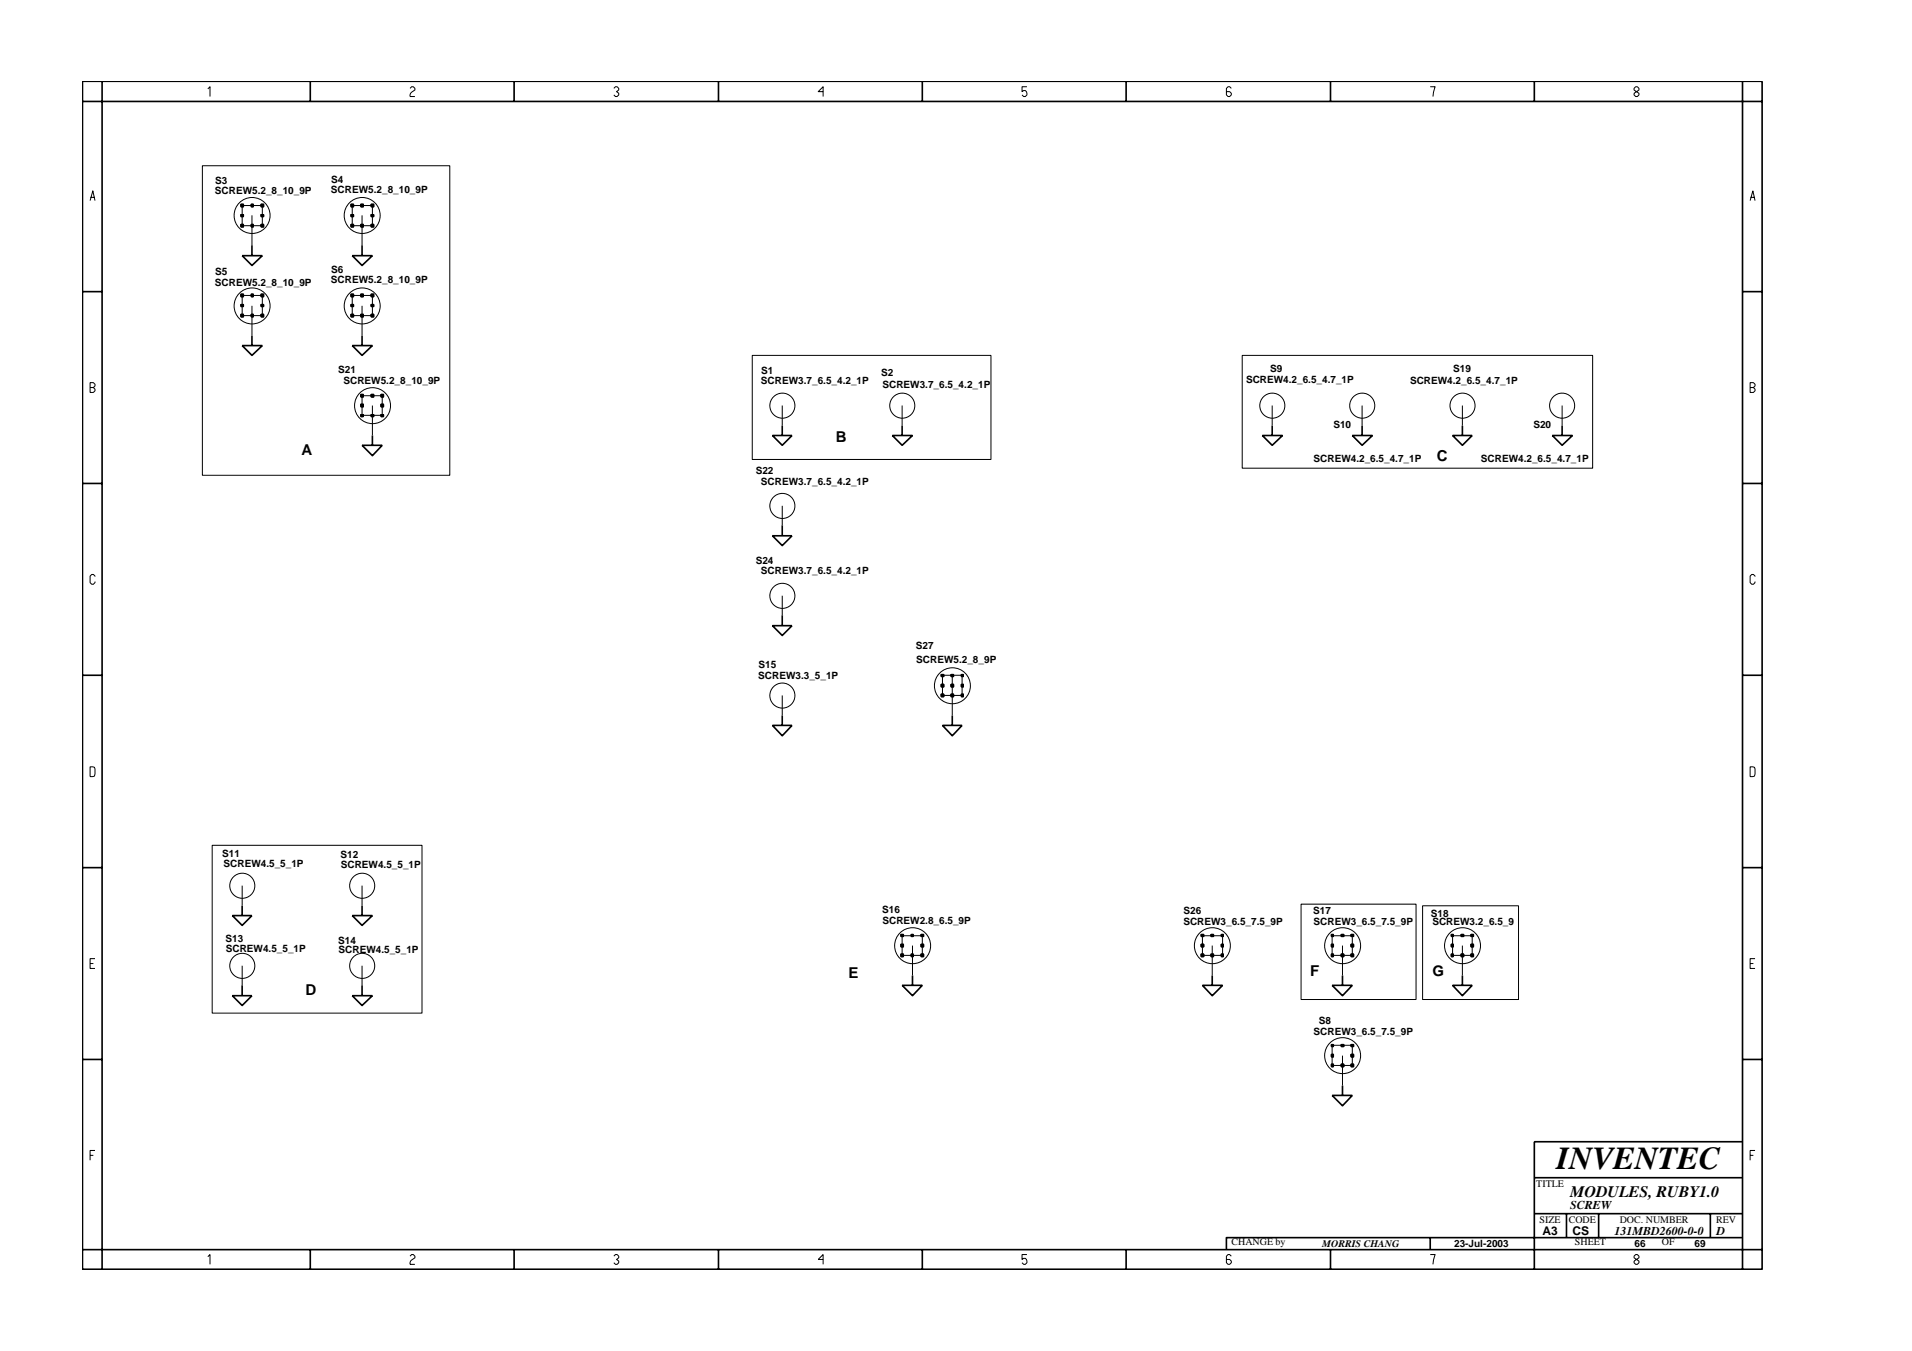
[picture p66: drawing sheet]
<svg xmlns="http://www.w3.org/2000/svg" width="297mm" height="210mm" viewBox="0 0 297 210" stroke-linecap="round" stroke-linejoin="round" font-family="sans-serif">
<defs><g id="words">
<text font-size="5" x="241.8" y="181.6">INVENTEC</text>
<text font-size="2.5" x="244" y="185.9">MODULES, RUBY1.0</text>
<g font-size="2.3">
<text x="46.9" y="70.6">A</text>
<text x="129.8" y="68.7">B</text>
<text x="223.2" y="71.7">C</text>
<text x="47.4" y="154.5">D</text>
<text x="131.8" y="152">E</text>
<text x="203.5" y="151.7">F</text>
<text x="222.6" y="151.7">G</text>
</g>
<g font-size="1.9">
<text x="239.6" y="191.9">A3</text>
<text x="244" y="187.9">SCREW</text>
<text x="244.3" y="192">CS</text>
<text x="250.8" y="191.9">131MBD2600-0-0</text>
<text x="266.6" y="191.9">D</text>
</g>
<g font-size="1.6">
<text x="33.4" y="28.6">S3</text>
<text x="51.4" y="30">SCREW5.2_8_10_9P</text>
<text x="51.5" y="28.5">S4</text>
<text x="33.4" y="30.2">SCREW5.2_8_10_9P</text>
<text x="33.4" y="44.4">SCREW5.2_8_10_9P</text>
<text x="33.4" y="42.8">S5</text>
<text x="51.4" y="44">SCREW5.2_8_10_9P</text>
<text x="51.5" y="42.4">S6</text>
<text x="52.6" y="57.9">S21</text>
<text x="53.4" y="59.7">SCREW5.2_8_10_9P</text>
<text x="118.2" y="59.7">SCREW3.7_6.5_4.2_1P</text>
<text x="118.3" y="58.2">S1</text>
<text x="136.9" y="58.3">S2</text>
<text x="193.6" y="59.5">SCREW4.2_6.5_4.7_1P</text>
<text x="197.3" y="57.8">S9</text>
<text x="219.1" y="59.7">SCREW4.2_6.5_4.7_1P</text>
<text x="225.8" y="57.8">S19</text>
<text x="137.1" y="60.3">SCREW3.7_6.5_4.2_1P</text>
<text x="204.1" y="71.7">SCREW4.2_6.5_4.7_1P</text>
<text x="207.2" y="66.5">S10</text>
<text x="230.1" y="71.7">SCREW4.2_6.5_4.7_1P</text>
<text x="238.2" y="66.5">S20</text>
<text x="117.4" y="73.7">S22</text>
<text x="118.2" y="75.3">SCREW3.7_6.5_4.2_1P</text>
<text x="117.4" y="87.6">S24</text>
<text x="118.2" y="89.3">SCREW3.7_6.5_4.2_1P</text>
<text x="142.3" y="100.9">S27</text>
<text x="117.8" y="105.5">SCREW3.3_5_1P</text>
<text x="117.8" y="103.8">S15</text>
<text x="142.4" y="103.1">SCREW5.2_8_9P</text>
<text x="34.5" y="133.1">S11</text>
<text x="34.7" y="134.6">SCREW4.5_5_1P</text>
<text x="52.9" y="133.3">S12</text>
<text x="52.9" y="134.9">SCREW4.5_5_1P</text>
<text x="137" y="141.8">S16</text>
<text x="137.1" y="143.6">SCREW2.8_6.5_9P</text>
<text x="183.8" y="143.8">SCREW3_6.5_7.5_9P</text>
<text x="183.9" y="142.1">S26</text>
<text x="204" y="142.1">S17</text>
<text x="204.1" y="143.8">SCREW3_6.5_7.5_9P</text>
<text x="222.3" y="142.4">S18</text>
<text x="222.5" y="143.8">SCREW3.2_6.5_9</text>
<text x="35" y="146.3">S13</text>
<text x="35.1" y="147.8">SCREW4.5_5_1P</text>
<text x="52.6" y="146.7">S14</text>
<text x="52.6" y="148.1">SCREW4.5_5_1P</text>
<text x="204.1" y="160.9">SCREW3_6.5_7.5_9P</text>
<text x="204.9" y="159.1">S8</text>
<text x="238.7" y="184.4">TITLE</text>
<text x="239.2" y="190">SIZE</text>
<text x="243.7" y="190">CODE</text>
<text x="251.6" y="190">DOC. NUMBER</text>
<text x="266.6" y="190">REV</text>
<text x="191.3" y="193.5">CHANGE by</text>
<text x="205.4" y="193.7">MORRIS CHANG</text>
<text x="225.9" y="193.7">23-Jul-2003</text>
<text x="244.7" y="193.5">SHEET</text>
<text x="253.9" y="193.7">66</text>
<text x="258.2" y="193.5">OF</text>
<text x="263.3" y="193.7">69</text>
</g>
</g></defs>
<g fill="none" stroke="#000" stroke-width=".16">
<path d="M208.6 165.5v3.2"/>
<circle cx="39.2" cy="33.5" r="2.79"/>
<circle cx="56.3" cy="33.5" r="2.79"/>
<circle cx="39.2" cy="47.5" r="2.79"/>
<circle cx="56.3" cy="47.5" r="2.79"/>
<circle cx="57.9" cy="63" r="2.79"/>
<circle cx="121.5" cy="78.6" r="1.95"/>
<circle cx="121.5" cy="63" r="1.95"/>
<circle cx="140.2" cy="63" r="1.95"/>
<circle cx="197.7" cy="63" r="1.95"/>
<circle cx="211.6" cy="63" r="1.95"/>
<circle cx="227.2" cy="63" r="1.95"/>
<circle cx="242.7" cy="63" r="1.95"/>
<circle cx="121.5" cy="92.6" r="1.95"/>
<circle cx="121.5" cy="108.1" r="1.95"/>
<circle cx="148" cy="106.5" r="2.79"/>
<circle cx="37.6" cy="137.6" r="1.95"/>
<circle cx="56.3" cy="137.6" r="1.95"/>
<circle cx="37.6" cy="150.1" r="1.95"/>
<circle cx="56.3" cy="150.1" r="1.95"/>
<circle cx="141.8" cy="146.9" r="2.79"/>
<circle cx="188.3" cy="146.9" r="2.79"/>
<circle cx="208.6" cy="146.9" r="2.79"/>
<circle cx="227.2" cy="146.9" r="2.79"/>
<circle cx="208.6" cy="164" r="2.79"/>
</g>
<g fill="none" stroke="#000" stroke-width=".25">
<path d="M37.6 39.7h3.2l-1.7 1.5zM39.1 38.1v1.6M54.7 39.7h3.2l-1.7 1.5zM56.2 38.1v1.6M37.6 53.7h3.2l-1.7 1.5zM39.1 52.2v1.5M54.7 53.7h3.2l-1.7 1.5zM56.2 52.2v1.5M56.2 69.2h3.2l-1.5 1.6zM57.9 67.7v1.5M120 67.7h3l-1.5 1.5zM121.5 66.1v1.6"/>
<path d="M138.6 67.7h3.2l-1.6 1.5zM140.2 66.1v1.6M196.1 67.7h3.1l-1.6 1.5zM197.6 66.1v1.6M210.1 67.7h3.1l-1.6 1.5zM211.6 66.1v1.6M225.7 67.7h3l-1.5 1.5zM227.2 66.1v1.6M241.2 67.7h3.1l-1.6 1.5zM242.7 66.1v1.6M120 83.2h3l-1.5 1.6zM120 97.2h3l-1.5 1.5z"/>
<path d="M121.5 81.6v1.6M121.5 95.6v1.6M120 112.7h3l-1.5 1.6zM121.5 111.2v1.5M146.4 112.7h3.1l-1.6 1.6zM147.9 111.2v1.5M36.1 142.3h3l-1.5 1.5zM36.1 154.7h3l-1.5 1.5zM37.6 140.7v1.6M37.6 153.1v1.6M54.7 142.3h3.2l-1.7 1.5zM54.7 154.7h3.2l-1.7 1.5z"/>
<path d="M56.2 140.7v1.6M56.2 153.1v1.6M140.2 153.1h3.1l-1.5 1.6zM141.8 151.6v1.5M186.8 153.1h3.1l-1.6 1.6zM188.3 151.6v1.5M207 153.1h3.1l-1.5 1.6zM208.6 151.6v1.5M225.7 153.1h3l-1.5 1.6zM227.2 151.6v1.5M207 170.2h3.1l-1.5 1.6zM208.6 168.7v1.5"/>
</g>
<path d="M206.9 165.4h.2v.3h-.2z" fill-rule="evenodd" fill="#c2c2c2" stroke="#000" stroke-width=".25"/>
<path d="M206.9 165.4h.2v.3h-.2z" fill="none" stroke="#000" stroke-width=".25"/>
<path d="M207 164v1.5h1.6" fill="none" stroke="#000" stroke-width=".16"/>
<path d="M208.4 165.4h.3v.3h-.3z" fill-rule="evenodd" fill="#c2c2c2" stroke="#000" stroke-width=".25"/>
<path d="M208.4 165.4h.3v.3h-.3z" fill="none" stroke="#000" stroke-width=".25"/>
<path d="M208.6 164v1.5h1.5" fill="none" stroke="#000" stroke-width=".16"/>
<path d="M209.9 165.4h.4v.3h-.4z" fill-rule="evenodd" fill="#c2c2c2" stroke="#000" stroke-width=".25"/>
<path d="M209.9 165.4h.4v.3h-.4z" fill="none" stroke="#000" stroke-width=".25"/>
<path d="M210.1 164v1.5" fill="none" stroke="#000" stroke-width=".16"/>
<path d="M206.9 163.8h.2v.4h-.2z" fill-rule="evenodd" fill="#c2c2c2" stroke="#000" stroke-width=".25"/>
<path d="M206.9 163.8h.2v.4h-.2z" fill="none" stroke="#000" stroke-width=".25"/>
<path d="M207 162.4v1.6" fill="none" stroke="#000" stroke-width=".16"/>
<path d="M209.9 163.8h.4v.4h-.4z" fill-rule="evenodd" fill="#c2c2c2" stroke="#000" stroke-width=".25"/>
<path d="M209.9 163.8h.4v.4h-.4z" fill="none" stroke="#000" stroke-width=".25"/>
<path d="M210.1 162.4v1.6" fill="none" stroke="#000" stroke-width=".16"/>
<path d="M206.9 162.3h.2v.3h-.2z" fill-rule="evenodd" fill="#c2c2c2" stroke="#000" stroke-width=".25"/>
<path d="M206.9 162.3h.2v.3h-.2z" fill="none" stroke="#000" stroke-width=".25"/>
<path d="M207 162.4h1.6" fill="none" stroke="#000" stroke-width=".16"/>
<path d="M208.4 162.3h.3v.3h-.3z" fill-rule="evenodd" fill="#c2c2c2" stroke="#000" stroke-width=".25"/>
<path d="M208.4 162.3h.3v.3h-.3z" fill="none" stroke="#000" stroke-width=".25"/>
<path d="M208.6 162.4h1.5" fill="none" stroke="#000" stroke-width=".16"/>
<path d="M209.9 162.3h.4v.3h-.4z" fill-rule="evenodd" fill="#c2c2c2" stroke="#000" stroke-width=".25"/>
<path d="M209.9 162.3h.4v.3h-.4z" fill="none" stroke="#000" stroke-width=".25"/>
<path d="M37.6 150v3.1M56.2 150v3.1M141.8 148.4v3.2M188.3 148.4v3.2M208.6 148.4v3.2M227.2 148.4v3.2" fill="none" stroke="#000" stroke-width=".16"/>
<path d="M140 148.3h.3v.3h-.3z" fill-rule="evenodd" fill="#c2c2c2" stroke="#000" stroke-width=".25"/>
<path d="M140 148.3h.3v.3h-.3z" fill="none" stroke="#000" stroke-width=".25"/>
<path d="M140.2 146.9v1.5h1.6" fill="none" stroke="#000" stroke-width=".16"/>
<path d="M141.6 148.3h.2v.3h-.2z" fill-rule="evenodd" fill="#c2c2c2" stroke="#000" stroke-width=".25"/>
<path d="M141.6 148.3h.2v.3h-.2z" fill="none" stroke="#000" stroke-width=".25"/>
<path d="M141.8 146.9v1.5h1.5" fill="none" stroke="#000" stroke-width=".16"/>
<path d="M143.1 148.3h.4v.3h-.4z" fill-rule="evenodd" fill="#c2c2c2" stroke="#000" stroke-width=".25"/>
<path d="M143.1 148.3h.4v.3h-.4z" fill="none" stroke="#000" stroke-width=".25"/>
<path d="M143.3 146.9v1.5" fill="none" stroke="#000" stroke-width=".16"/>
<path d="M186.6 148.3h.4v.3h-.4z" fill-rule="evenodd" fill="#c2c2c2" stroke="#000" stroke-width=".25"/>
<path d="M186.6 148.3h.4v.3h-.4z" fill="none" stroke="#000" stroke-width=".25"/>
<path d="M186.8 146.9v1.5h1.5" fill="none" stroke="#000" stroke-width=".16"/>
<path d="M188.2 148.3h.3v.3h-.3z" fill-rule="evenodd" fill="#c2c2c2" stroke="#000" stroke-width=".25"/>
<path d="M188.2 148.3h.3v.3h-.3z" fill="none" stroke="#000" stroke-width=".25"/>
<path d="M188.3 146.9v1.5h1.6" fill="none" stroke="#000" stroke-width=".16"/>
<path d="M189.8 148.3h.2v.3h-.2z" fill-rule="evenodd" fill="#c2c2c2" stroke="#000" stroke-width=".25"/>
<path d="M189.8 148.3h.2v.3h-.2z" fill="none" stroke="#000" stroke-width=".25"/>
<path d="M189.9 146.9v1.5" fill="none" stroke="#000" stroke-width=".16"/>
<path d="M206.9 148.3h.2v.3h-.2z" fill-rule="evenodd" fill="#c2c2c2" stroke="#000" stroke-width=".25"/>
<path d="M206.9 148.3h.2v.3h-.2z" fill="none" stroke="#000" stroke-width=".25"/>
<path d="M207 146.9v1.5h1.6" fill="none" stroke="#000" stroke-width=".16"/>
<path d="M208.4 148.3h.3v.3h-.3z" fill-rule="evenodd" fill="#c2c2c2" stroke="#000" stroke-width=".25"/>
<path d="M208.4 148.3h.3v.3h-.3z" fill="none" stroke="#000" stroke-width=".25"/>
<path d="M208.6 146.9v1.5h1.5" fill="none" stroke="#000" stroke-width=".16"/>
<path d="M209.9 148.3h.4v.3h-.4z" fill-rule="evenodd" fill="#c2c2c2" stroke="#000" stroke-width=".25"/>
<path d="M209.9 148.3h.4v.3h-.4z" fill="none" stroke="#000" stroke-width=".25"/>
<path d="M210.1 146.9v1.5" fill="none" stroke="#000" stroke-width=".16"/>
<path d="M225.5 148.3h.2v.3h-.2z" fill-rule="evenodd" fill="#c2c2c2" stroke="#000" stroke-width=".25"/>
<path d="M225.5 148.3h.2v.3h-.2z" fill="none" stroke="#000" stroke-width=".25"/>
<path d="M225.7 146.9v1.5h1.5" fill="none" stroke="#000" stroke-width=".16"/>
<path d="M227 148.3h.4v.3h-.4z" fill-rule="evenodd" fill="#c2c2c2" stroke="#000" stroke-width=".25"/>
<path d="M227 148.3h.4v.3h-.4z" fill="none" stroke="#000" stroke-width=".25"/>
<path d="M227.2 146.9v1.5h1.5" fill="none" stroke="#000" stroke-width=".16"/>
<path d="M228.5 148.3h.4v.3h-.4z" fill-rule="evenodd" fill="#c2c2c2" stroke="#000" stroke-width=".25"/>
<path d="M228.5 148.3h.4v.3h-.4z" fill="none" stroke="#000" stroke-width=".25"/>
<path d="M228.7 146.9v1.5" fill="none" stroke="#000" stroke-width=".16"/>
<path d="M140 146.7h.3v.4h-.3z" fill-rule="evenodd" fill="#c2c2c2" stroke="#000" stroke-width=".25"/>
<path d="M140 146.7h.3v.4h-.3z" fill="none" stroke="#000" stroke-width=".25"/>
<path d="M140.2 145.4v1.5" fill="none" stroke="#000" stroke-width=".16"/>
<path d="M143.1 146.7h.4v.4h-.4z" fill-rule="evenodd" fill="#c2c2c2" stroke="#000" stroke-width=".25"/>
<path d="M143.1 146.7h.4v.4h-.4z" fill="none" stroke="#000" stroke-width=".25"/>
<path d="M143.3 145.4v1.5" fill="none" stroke="#000" stroke-width=".16"/>
<path d="M186.6 146.7h.4v.4h-.4z" fill-rule="evenodd" fill="#c2c2c2" stroke="#000" stroke-width=".25"/>
<path d="M186.6 146.7h.4v.4h-.4z" fill="none" stroke="#000" stroke-width=".25"/>
<path d="M186.8 145.4v1.5" fill="none" stroke="#000" stroke-width=".16"/>
<path d="M189.8 146.7h.2v.4h-.2z" fill-rule="evenodd" fill="#c2c2c2" stroke="#000" stroke-width=".25"/>
<path d="M189.8 146.7h.2v.4h-.2z" fill="none" stroke="#000" stroke-width=".25"/>
<path d="M189.9 145.4v1.5" fill="none" stroke="#000" stroke-width=".16"/>
<path d="M206.9 146.7h.2v.4h-.2z" fill-rule="evenodd" fill="#c2c2c2" stroke="#000" stroke-width=".25"/>
<path d="M206.9 146.7h.2v.4h-.2z" fill="none" stroke="#000" stroke-width=".25"/>
<path d="M207 145.4v1.5" fill="none" stroke="#000" stroke-width=".16"/>
<path d="M209.9 146.7h.4v.4h-.4z" fill-rule="evenodd" fill="#c2c2c2" stroke="#000" stroke-width=".25"/>
<path d="M209.9 146.7h.4v.4h-.4z" fill="none" stroke="#000" stroke-width=".25"/>
<path d="M210.1 145.4v1.5" fill="none" stroke="#000" stroke-width=".16"/>
<path d="M225.5 146.7h.2v.4h-.2z" fill-rule="evenodd" fill="#c2c2c2" stroke="#000" stroke-width=".25"/>
<path d="M225.5 146.7h.2v.4h-.2z" fill="none" stroke="#000" stroke-width=".25"/>
<path d="M225.7 145.4v1.5" fill="none" stroke="#000" stroke-width=".16"/>
<path d="M228.5 146.7h.4v.4h-.4z" fill-rule="evenodd" fill="#c2c2c2" stroke="#000" stroke-width=".25"/>
<path d="M228.5 146.7h.4v.4h-.4z" fill="none" stroke="#000" stroke-width=".25"/>
<path d="M228.7 145.4v1.5" fill="none" stroke="#000" stroke-width=".16"/>
<path d="M140 145.2h.3v.3h-.3z" fill-rule="evenodd" fill="#c2c2c2" stroke="#000" stroke-width=".25"/>
<path d="M140 145.2h.3v.3h-.3z" fill="none" stroke="#000" stroke-width=".25"/>
<path d="M140.2 145.4h1.6" fill="none" stroke="#000" stroke-width=".16"/>
<path d="M141.6 145.2h.2v.3h-.2z" fill-rule="evenodd" fill="#c2c2c2" stroke="#000" stroke-width=".25"/>
<path d="M141.6 145.2h.2v.3h-.2z" fill="none" stroke="#000" stroke-width=".25"/>
<path d="M141.8 145.4h1.5" fill="none" stroke="#000" stroke-width=".16"/>
<path d="M143.1 145.2h.4v.3h-.4z" fill-rule="evenodd" fill="#c2c2c2" stroke="#000" stroke-width=".25"/>
<path d="M143.1 145.2h.4v.3h-.4z" fill="none" stroke="#000" stroke-width=".25"/>
<path d="M186.6 145.2h.4v.3h-.4z" fill-rule="evenodd" fill="#c2c2c2" stroke="#000" stroke-width=".25"/>
<path d="M186.6 145.2h.4v.3h-.4z" fill="none" stroke="#000" stroke-width=".25"/>
<path d="M186.8 145.4h1.5" fill="none" stroke="#000" stroke-width=".16"/>
<path d="M188.2 145.2h.3v.3h-.3z" fill-rule="evenodd" fill="#c2c2c2" stroke="#000" stroke-width=".25"/>
<path d="M188.2 145.2h.3v.3h-.3z" fill="none" stroke="#000" stroke-width=".25"/>
<path d="M188.3 145.4h1.6" fill="none" stroke="#000" stroke-width=".16"/>
<path d="M189.8 145.2h.2v.3h-.2z" fill-rule="evenodd" fill="#c2c2c2" stroke="#000" stroke-width=".25"/>
<path d="M189.8 145.2h.2v.3h-.2z" fill="none" stroke="#000" stroke-width=".25"/>
<path d="M206.9 145.2h.2v.3h-.2z" fill-rule="evenodd" fill="#c2c2c2" stroke="#000" stroke-width=".25"/>
<path d="M206.9 145.2h.2v.3h-.2z" fill="none" stroke="#000" stroke-width=".25"/>
<path d="M207 145.4h1.6" fill="none" stroke="#000" stroke-width=".16"/>
<path d="M208.4 145.2h.3v.3h-.3z" fill-rule="evenodd" fill="#c2c2c2" stroke="#000" stroke-width=".25"/>
<path d="M208.4 145.2h.3v.3h-.3z" fill="none" stroke="#000" stroke-width=".25"/>
<path d="M208.6 145.4h1.5" fill="none" stroke="#000" stroke-width=".16"/>
<path d="M209.9 145.2h.4v.3h-.4z" fill-rule="evenodd" fill="#c2c2c2" stroke="#000" stroke-width=".25"/>
<path d="M209.9 145.2h.4v.3h-.4z" fill="none" stroke="#000" stroke-width=".25"/>
<path d="M225.5 145.2h.2v.3h-.2z" fill-rule="evenodd" fill="#c2c2c2" stroke="#000" stroke-width=".25"/>
<path d="M225.5 145.2h.2v.3h-.2z" fill="none" stroke="#000" stroke-width=".25"/>
<path d="M225.7 145.4h1.5" fill="none" stroke="#000" stroke-width=".16"/>
<path d="M227 145.2h.4v.3h-.4z" fill-rule="evenodd" fill="#c2c2c2" stroke="#000" stroke-width=".25"/>
<path d="M227 145.2h.4v.3h-.4z" fill="none" stroke="#000" stroke-width=".25"/>
<path d="M227.2 145.4h1.5" fill="none" stroke="#000" stroke-width=".16"/>
<path d="M228.5 145.2h.4v.3h-.4z" fill-rule="evenodd" fill="#c2c2c2" stroke="#000" stroke-width=".25"/>
<path d="M228.5 145.2h.4v.3h-.4z" fill="none" stroke="#000" stroke-width=".25"/>
<path d="M121.5 108v3.2M147.9 108v3.2M37.6 137.6v3.1M56.2 137.6v3.1" fill="none" stroke="#000" stroke-width=".16"/>
<path d="M146.2 107.9h.4v.3h-.4z" fill-rule="evenodd" fill="#c2c2c2" stroke="#000" stroke-width=".25"/>
<path d="M146.2 107.9h.4v.3h-.4z" fill="none" stroke="#000" stroke-width=".25"/>
<path d="M146.4 106.5v1.5h1.5" fill="none" stroke="#000" stroke-width=".16"/>
<path d="M147.8 107.9h.3v.3h-.3z" fill-rule="evenodd" fill="#c2c2c2" stroke="#000" stroke-width=".25"/>
<path d="M147.8 107.9h.3v.3h-.3z" fill="none" stroke="#000" stroke-width=".25"/>
<path d="M147.9 106.5v1.5h1.6" fill="none" stroke="#000" stroke-width=".16"/>
<path d="M149.4 107.9h.2v.3h-.2z" fill-rule="evenodd" fill="#c2c2c2" stroke="#000" stroke-width=".25"/>
<path d="M149.4 107.9h.2v.3h-.2z" fill="none" stroke="#000" stroke-width=".25"/>
<path d="M149.5 106.5v1.5" fill="none" stroke="#000" stroke-width=".16"/>
<path d="M146.2 106.4h.4v.3h-.4z" fill-rule="evenodd" fill="#c2c2c2" stroke="#000" stroke-width=".25"/>
<path d="M146.2 106.4h.4v.3h-.4z" fill="none" stroke="#000" stroke-width=".25"/>
<path d="M146.4 104.9v1.6" fill="none" stroke="#000" stroke-width=".16"/>
<path d="M147.8 106.4h.3v.3h-.3z" fill-rule="evenodd" fill="#c2c2c2" stroke="#000" stroke-width=".25"/>
<path d="M147.8 106.4h.3v.3h-.3z" fill="none" stroke="#000" stroke-width=".25"/>
<path d="M147.9 104.9v1.6" fill="none" stroke="#000" stroke-width=".16"/>
<path d="M149.4 106.4h.2v.3h-.2z" fill-rule="evenodd" fill="#c2c2c2" stroke="#000" stroke-width=".25"/>
<path d="M149.4 106.4h.2v.3h-.2z" fill="none" stroke="#000" stroke-width=".25"/>
<path d="M149.5 104.9v1.6" fill="none" stroke="#000" stroke-width=".16"/>
<path d="M146.2 104.8h.4v.3h-.4z" fill-rule="evenodd" fill="#c2c2c2" stroke="#000" stroke-width=".25"/>
<path d="M146.2 104.8h.4v.3h-.4z" fill="none" stroke="#000" stroke-width=".25"/>
<path d="M146.4 104.9h1.5" fill="none" stroke="#000" stroke-width=".16"/>
<path d="M147.8 104.8h.3v.3h-.3z" fill-rule="evenodd" fill="#c2c2c2" stroke="#000" stroke-width=".25"/>
<path d="M147.8 104.8h.3v.3h-.3z" fill="none" stroke="#000" stroke-width=".25"/>
<path d="M147.9 104.9h1.6" fill="none" stroke="#000" stroke-width=".16"/>
<path d="M149.4 104.8h.2v.3h-.2z" fill-rule="evenodd" fill="#c2c2c2" stroke="#000" stroke-width=".25"/>
<path d="M149.4 104.8h.2v.3h-.2z" fill="none" stroke="#000" stroke-width=".25"/>
<path d="M57.9 64.5v3.2M121.5 63v3.1M121.5 78.6v3M140.2 63v3.1M197.6 63v3.1M211.6 63v3.1M227.2 63v3.1M242.7 63v3.1M121.5 92.6v3" fill="none" stroke="#000" stroke-width=".16"/>
<path d="M56.1 64.4h.3v.3h-.3z" fill-rule="evenodd" fill="#c2c2c2" stroke="#000" stroke-width=".25"/>
<path d="M56.1 64.4h.3v.3h-.3z" fill="none" stroke="#000" stroke-width=".25"/>
<path d="M56.2 63v1.5h1.7" fill="none" stroke="#000" stroke-width=".16"/>
<path d="M57.7 64.4h.3v.3h-.3z" fill-rule="evenodd" fill="#c2c2c2" stroke="#000" stroke-width=".25"/>
<path d="M57.7 64.4h.3v.3h-.3z" fill="none" stroke="#000" stroke-width=".25"/>
<path d="M57.9 63v1.5h1.5" fill="none" stroke="#000" stroke-width=".16"/>
<path d="M59.2 64.4h.3v.3h-.3z" fill-rule="evenodd" fill="#c2c2c2" stroke="#000" stroke-width=".25"/>
<path d="M59.2 64.4h.3v.3h-.3z" fill="none" stroke="#000" stroke-width=".25"/>
<path d="M59.4 63v1.5" fill="none" stroke="#000" stroke-width=".16"/>
<path d="M56.1 62.8h.3v.4h-.3z" fill-rule="evenodd" fill="#c2c2c2" stroke="#000" stroke-width=".25"/>
<path d="M56.1 62.8h.3v.4h-.3z" fill="none" stroke="#000" stroke-width=".25"/>
<path d="M56.2 61.5v1.5" fill="none" stroke="#000" stroke-width=".16"/>
<path d="M59.2 62.8h.3v.4h-.3z" fill-rule="evenodd" fill="#c2c2c2" stroke="#000" stroke-width=".25"/>
<path d="M59.2 62.8h.3v.4h-.3z" fill="none" stroke="#000" stroke-width=".25"/>
<path d="M59.4 61.5v1.5" fill="none" stroke="#000" stroke-width=".16"/>
<path d="M56.1 61.3h.3v.4h-.3z" fill-rule="evenodd" fill="#c2c2c2" stroke="#000" stroke-width=".25"/>
<path d="M56.1 61.3h.3v.4h-.3z" fill="none" stroke="#000" stroke-width=".25"/>
<path d="M56.2 61.5h1.7" fill="none" stroke="#000" stroke-width=".16"/>
<path d="M57.7 61.3h.3v.4h-.3z" fill-rule="evenodd" fill="#c2c2c2" stroke="#000" stroke-width=".25"/>
<path d="M57.7 61.3h.3v.4h-.3z" fill="none" stroke="#000" stroke-width=".25"/>
<path d="M57.9 61.5h1.5" fill="none" stroke="#000" stroke-width=".16"/>
<path d="M59.2 61.3h.3v.4h-.3z" fill-rule="evenodd" fill="#c2c2c2" stroke="#000" stroke-width=".25"/>
<path d="M59.2 61.3h.3v.4h-.3z" fill="none" stroke="#000" stroke-width=".25"/>
<path d="M39.1 49v3.2M56.2 49v3.2" fill="none" stroke="#000" stroke-width=".16"/>
<path d="M37.5 48.9h.3v.3h-.3z" fill-rule="evenodd" fill="#c2c2c2" stroke="#000" stroke-width=".25"/>
<path d="M37.5 48.9h.3v.3h-.3z" fill="none" stroke="#000" stroke-width=".25"/>
<path d="M37.6 47.5v1.5h1.5" fill="none" stroke="#000" stroke-width=".16"/>
<path d="M39.1 48.9h.2v.3h-.2z" fill-rule="evenodd" fill="#c2c2c2" stroke="#000" stroke-width=".25"/>
<path d="M39.1 48.9h.2v.3h-.2z" fill="none" stroke="#000" stroke-width=".25"/>
<path d="M39.1 47.5v1.5h1.7" fill="none" stroke="#000" stroke-width=".16"/>
<path d="M40.6 48.9h.3v.3h-.3z" fill-rule="evenodd" fill="#c2c2c2" stroke="#000" stroke-width=".25"/>
<path d="M40.6 48.9h.3v.3h-.3z" fill="none" stroke="#000" stroke-width=".25"/>
<path d="M40.8 47.5v1.5" fill="none" stroke="#000" stroke-width=".16"/>
<path d="M54.6 48.9h.3v.3h-.3z" fill-rule="evenodd" fill="#c2c2c2" stroke="#000" stroke-width=".25"/>
<path d="M54.6 48.9h.3v.3h-.3z" fill="none" stroke="#000" stroke-width=".25"/>
<path d="M54.7 47.5v1.5h1.5" fill="none" stroke="#000" stroke-width=".16"/>
<path d="M56.1 48.9h.3v.3h-.3z" fill-rule="evenodd" fill="#c2c2c2" stroke="#000" stroke-width=".25"/>
<path d="M56.1 48.9h.3v.3h-.3z" fill="none" stroke="#000" stroke-width=".25"/>
<path d="M56.2 47.5v1.5h1.7" fill="none" stroke="#000" stroke-width=".16"/>
<path d="M57.7 48.9h.3v.3h-.3z" fill-rule="evenodd" fill="#c2c2c2" stroke="#000" stroke-width=".25"/>
<path d="M57.7 48.9h.3v.3h-.3z" fill="none" stroke="#000" stroke-width=".25"/>
<path d="M57.9 47.5v1.5" fill="none" stroke="#000" stroke-width=".16"/>
<path d="M37.5 47.3h.3v.3h-.3z" fill-rule="evenodd" fill="#c2c2c2" stroke="#000" stroke-width=".25"/>
<path d="M37.5 47.3h.3v.3h-.3z" fill="none" stroke="#000" stroke-width=".25"/>
<path d="M37.6 45.9v1.6" fill="none" stroke="#000" stroke-width=".16"/>
<path d="M40.6 47.3h.3v.3h-.3z" fill-rule="evenodd" fill="#c2c2c2" stroke="#000" stroke-width=".25"/>
<path d="M40.6 47.3h.3v.3h-.3z" fill="none" stroke="#000" stroke-width=".25"/>
<path d="M40.8 45.9v1.6" fill="none" stroke="#000" stroke-width=".16"/>
<path d="M54.6 47.3h.3v.3h-.3z" fill-rule="evenodd" fill="#c2c2c2" stroke="#000" stroke-width=".25"/>
<path d="M54.6 47.3h.3v.3h-.3z" fill="none" stroke="#000" stroke-width=".25"/>
<path d="M54.7 45.9v1.6" fill="none" stroke="#000" stroke-width=".16"/>
<path d="M57.7 47.3h.3v.3h-.3z" fill-rule="evenodd" fill="#c2c2c2" stroke="#000" stroke-width=".25"/>
<path d="M57.7 47.3h.3v.3h-.3z" fill="none" stroke="#000" stroke-width=".25"/>
<path d="M57.9 45.9v1.6" fill="none" stroke="#000" stroke-width=".16"/>
<path d="M37.5 45.7h.3v.4h-.3z" fill-rule="evenodd" fill="#c2c2c2" stroke="#000" stroke-width=".25"/>
<path d="M37.5 45.7h.3v.4h-.3z" fill="none" stroke="#000" stroke-width=".25"/>
<path d="M37.6 45.9h1.5" fill="none" stroke="#000" stroke-width=".16"/>
<path d="M39.1 45.7h.2v.4h-.2z" fill-rule="evenodd" fill="#c2c2c2" stroke="#000" stroke-width=".25"/>
<path d="M39.1 45.7h.2v.4h-.2z" fill="none" stroke="#000" stroke-width=".25"/>
<path d="M39.1 45.9h1.7" fill="none" stroke="#000" stroke-width=".16"/>
<path d="M40.6 45.7h.3v.4h-.3z" fill-rule="evenodd" fill="#c2c2c2" stroke="#000" stroke-width=".25"/>
<path d="M40.6 45.7h.3v.4h-.3z" fill="none" stroke="#000" stroke-width=".25"/>
<path d="M54.6 45.7h.3v.4h-.3z" fill-rule="evenodd" fill="#c2c2c2" stroke="#000" stroke-width=".25"/>
<path d="M54.6 45.7h.3v.4h-.3z" fill="none" stroke="#000" stroke-width=".25"/>
<path d="M54.7 45.9h1.5" fill="none" stroke="#000" stroke-width=".16"/>
<path d="M56.1 45.7h.3v.4h-.3z" fill-rule="evenodd" fill="#c2c2c2" stroke="#000" stroke-width=".25"/>
<path d="M56.1 45.7h.3v.4h-.3z" fill="none" stroke="#000" stroke-width=".25"/>
<path d="M56.2 45.9h1.7" fill="none" stroke="#000" stroke-width=".16"/>
<path d="M57.7 45.7h.3v.4h-.3z" fill-rule="evenodd" fill="#c2c2c2" stroke="#000" stroke-width=".25"/>
<path d="M57.7 45.7h.3v.4h-.3z" fill="none" stroke="#000" stroke-width=".25"/>
<path d="M39.1 35.1v3M56.2 35.1v3" fill="none" stroke="#000" stroke-width=".16"/>
<path d="M37.5 34.9h.3v.3h-.3z" fill-rule="evenodd" fill="#c2c2c2" stroke="#000" stroke-width=".25"/>
<path d="M37.5 34.9h.3v.3h-.3z" fill="none" stroke="#000" stroke-width=".25"/>
<path d="M37.6 33.5v1.6h1.5" fill="none" stroke="#000" stroke-width=".16"/>
<path d="M39.1 34.9h.2v.3h-.2z" fill-rule="evenodd" fill="#c2c2c2" stroke="#000" stroke-width=".25"/>
<path d="M39.1 34.9h.2v.3h-.2z" fill="none" stroke="#000" stroke-width=".25"/>
<path d="M39.1 33.5v1.6h1.7" fill="none" stroke="#000" stroke-width=".16"/>
<path d="M40.6 34.9h.3v.3h-.3z" fill-rule="evenodd" fill="#c2c2c2" stroke="#000" stroke-width=".25"/>
<path d="M40.6 34.9h.3v.3h-.3z" fill="none" stroke="#000" stroke-width=".25"/>
<path d="M40.8 33.5v1.6" fill="none" stroke="#000" stroke-width=".16"/>
<path d="M54.6 34.9h.3v.3h-.3z" fill-rule="evenodd" fill="#c2c2c2" stroke="#000" stroke-width=".25"/>
<path d="M54.6 34.9h.3v.3h-.3z" fill="none" stroke="#000" stroke-width=".25"/>
<path d="M54.7 33.5v1.6h1.5" fill="none" stroke="#000" stroke-width=".16"/>
<path d="M56.1 34.9h.3v.3h-.3z" fill-rule="evenodd" fill="#c2c2c2" stroke="#000" stroke-width=".25"/>
<path d="M56.1 34.9h.3v.3h-.3z" fill="none" stroke="#000" stroke-width=".25"/>
<path d="M56.2 33.5v1.6h1.7" fill="none" stroke="#000" stroke-width=".16"/>
<path d="M57.7 34.9h.3v.3h-.3z" fill-rule="evenodd" fill="#c2c2c2" stroke="#000" stroke-width=".25"/>
<path d="M57.7 34.9h.3v.3h-.3z" fill="none" stroke="#000" stroke-width=".25"/>
<path d="M57.9 33.5v1.6" fill="none" stroke="#000" stroke-width=".16"/>
<path d="M37.5 33.4h.3v.2h-.3z" fill-rule="evenodd" fill="#c2c2c2" stroke="#000" stroke-width=".25"/>
<path d="M37.5 33.4h.3v.2h-.3z" fill="none" stroke="#000" stroke-width=".25"/>
<path d="M37.6 31.9v1.6" fill="none" stroke="#000" stroke-width=".16"/>
<path d="M40.6 33.4h.3v.2h-.3z" fill-rule="evenodd" fill="#c2c2c2" stroke="#000" stroke-width=".25"/>
<path d="M40.6 33.4h.3v.2h-.3z" fill="none" stroke="#000" stroke-width=".25"/>
<path d="M40.8 31.9v1.6" fill="none" stroke="#000" stroke-width=".16"/>
<path d="M54.6 33.4h.3v.2h-.3z" fill-rule="evenodd" fill="#c2c2c2" stroke="#000" stroke-width=".25"/>
<path d="M54.6 33.4h.3v.2h-.3z" fill="none" stroke="#000" stroke-width=".25"/>
<path d="M54.7 31.9v1.6" fill="none" stroke="#000" stroke-width=".16"/>
<path d="M57.7 33.4h.3v.2h-.3z" fill-rule="evenodd" fill="#c2c2c2" stroke="#000" stroke-width=".25"/>
<path d="M57.7 33.4h.3v.2h-.3z" fill="none" stroke="#000" stroke-width=".25"/>
<path d="M57.9 31.9v1.6" fill="none" stroke="#000" stroke-width=".16"/>
<path d="M37.5 31.8h.3v.3h-.3z" fill-rule="evenodd" fill="#c2c2c2" stroke="#000" stroke-width=".25"/>
<path d="M37.5 31.8h.3v.3h-.3z" fill="none" stroke="#000" stroke-width=".25"/>
<path d="M37.6 31.9h1.5" fill="none" stroke="#000" stroke-width=".16"/>
<path d="M39.1 31.8h.2v.3h-.2z" fill-rule="evenodd" fill="#c2c2c2" stroke="#000" stroke-width=".25"/>
<path d="M39.1 31.8h.2v.3h-.2z" fill="none" stroke="#000" stroke-width=".25"/>
<path d="M39.1 31.9h1.7" fill="none" stroke="#000" stroke-width=".16"/>
<path d="M40.6 31.8h.3v.3h-.3z" fill-rule="evenodd" fill="#c2c2c2" stroke="#000" stroke-width=".25"/>
<path d="M40.6 31.8h.3v.3h-.3z" fill="none" stroke="#000" stroke-width=".25"/>
<path d="M54.6 31.8h.3v.3h-.3z" fill-rule="evenodd" fill="#c2c2c2" stroke="#000" stroke-width=".25"/>
<path d="M54.6 31.8h.3v.3h-.3z" fill="none" stroke="#000" stroke-width=".25"/>
<path d="M54.7 31.9h1.5" fill="none" stroke="#000" stroke-width=".16"/>
<path d="M56.1 31.8h.3v.3h-.3z" fill-rule="evenodd" fill="#c2c2c2" stroke="#000" stroke-width=".25"/>
<path d="M56.1 31.8h.3v.3h-.3z" fill="none" stroke="#000" stroke-width=".25"/>
<path d="M56.2 31.9h1.7" fill="none" stroke="#000" stroke-width=".16"/>
<path d="M57.7 31.8h.3v.3h-.3z" fill-rule="evenodd" fill="#c2c2c2" stroke="#000" stroke-width=".25"/>
<g fill="none" stroke="#000" stroke-width=".25">
<path d="M12.8 12.6h261v184.6h-261zM12.8 15.8h261M15.9 12.6v184.6M48.2 12.6v3.2M79.9 12.6v3.2M111.6 12.6v3.2M143.3 12.6v3.2M174.9 12.6v3.2M206.7 12.6v3.2M238.4 12.6v3.2M270.7 12.6v184.6M57.7 31.8h.3v.3h-.3z"/>
<path d="M12.8 45.3h3.1M270.7 45.3h3.1M12.8 75.1h3.1M270.7 75.1h3.1M12.8 104.9h3.1M270.7 104.9h3.1M12.8 134.8h3.1M270.7 134.8h3.1M12.8 164.6h3.1M270.7 164.6h3.1M270.7 177.4h-32.3v19.8M12.8 194.2h261"/>
<path d="M48.2 194.2v3M79.9 194.2v3M111.6 194.2v3M143.3 194.2v3M174.9 194.2v3M206.7 194.2v3M222.2 192.3v1.9M238.4 183h32.3M238.4 188.6h32.3M243.4 188.6v3.7M248.4 188.6v3.7M265.7 188.6v3.7"/>
<path d="M270.7 192.3h-80.2v1.9"/>
</g>
<g fill="none" stroke="#000" stroke-width=".16">
<path d="M32.3 13.8l.3-.3v1.5M63.7 13.7l.3-.2h.2l.3 .2v.3l-.5 .3-.3 .4v.3h.8M95.4 13.7l.2-.2h.3l.2 .2v.3l-.3 .2 .3 .3v.2l-.2 .3h-.3l-.2-.3M127.9 14.2h-.8l.8-.7v1.5M159.5 13.5h-.7v.7l.2-.1a.5 .5 0 0 1 .5 .6l-.2 .3h-.3l-.2-.3M191.3 13.7l-.3-.2h-.2l-.3 .2v1l.3 .3h.2l.3-.3v-.2l-.3-.3h-.5M222.2 13.5h.8l-.4 1.5M253.9 13.7l.2-.2h.3l.2 .2v.3l-.7 .5v.2l.2 .3h.3l.2-.3v-.2l-.7-.5zM14 31.2l.4-1.6 .4 1.6M14.1 30.7h.6M31.4 25.8h38.5v48h-38.5zM271.9 31.2l.4-1.6 .4 1.6"/>
<path d="M272 30.7h.6M14 59.5h.5l.3 .2v.3l-.3 .2 .3 .3v.2l-.3 .3h-.5zM116.9 55.2h37.1v16.2h-37.1zM193 55.2h54.4v17.5h-54.4zM14 60.2h.5M271.9 60.2h.5l.3-.2v-.3l-.3-.2h-.5v1.5h.5l.3-.3v-.2l-.3-.3M14.8 89.6l-.3-.3h-.2l-.3 .2v1l.3 .3h.2l.3-.3v-.1M272.7 89.6l-.3-.3h-.3l-.2 .2v1l.2 .3h.3l.3-.3v-.1M14 119.1l.7 .1 .1 .3-.1 1.1-.7 .1zM271.9 119.1l.7 .1 .1 .3-.1 1.1-.7 .1zM33 131.3h32.6v26.1h-32.6zM14 149.7h.5"/>
<path d="M14.8 148.9h-.8v1.6h.8M202.1 140.5h17.9v14.8h-17.9zM221 140.7h14.9v14.6h-14.9zM271.9 149.7h.5M272.7 148.9h-.8v1.6h.8M14 179.5h.5M14.8 178.7h-.8v1.6M271.9 179.5h.5M272.7 178.7h-.8v1.6M32.3 195.3l.3-.4v1.5M63.7 195.2l.3-.3h.2l.3 .3v.2l-.7 .5-.1 .3v.2h.8M95.4 195.2l.2-.3h.3l.2 .3v.2l-.3 .3 .3 .2v.3l-.2 .2h-.3l-.2-.2"/>
<path d="M127.9 195.7h-.8l.8-.8v1.5M159.5 194.9h-.7v.8l.2-.2a.5 .5 0 0 1 .5 .7l-.2 .2h-.3l-.2-.2M191.3 195.2l-.3-.3h-.2l-.3 .3v1l.3 .2h.2l.3-.2v-.3l-.3-.2h-.5M222.2 194.9h.8l-.4 1.5M254.1 194.9l-.2 .3v.2l.7 .5v.3l-.2 .2h-.3l-.2-.2v-.3l.7-.5v-.2l-.2-.3z"/>
</g>
<use href="#words"/>
</svg>
